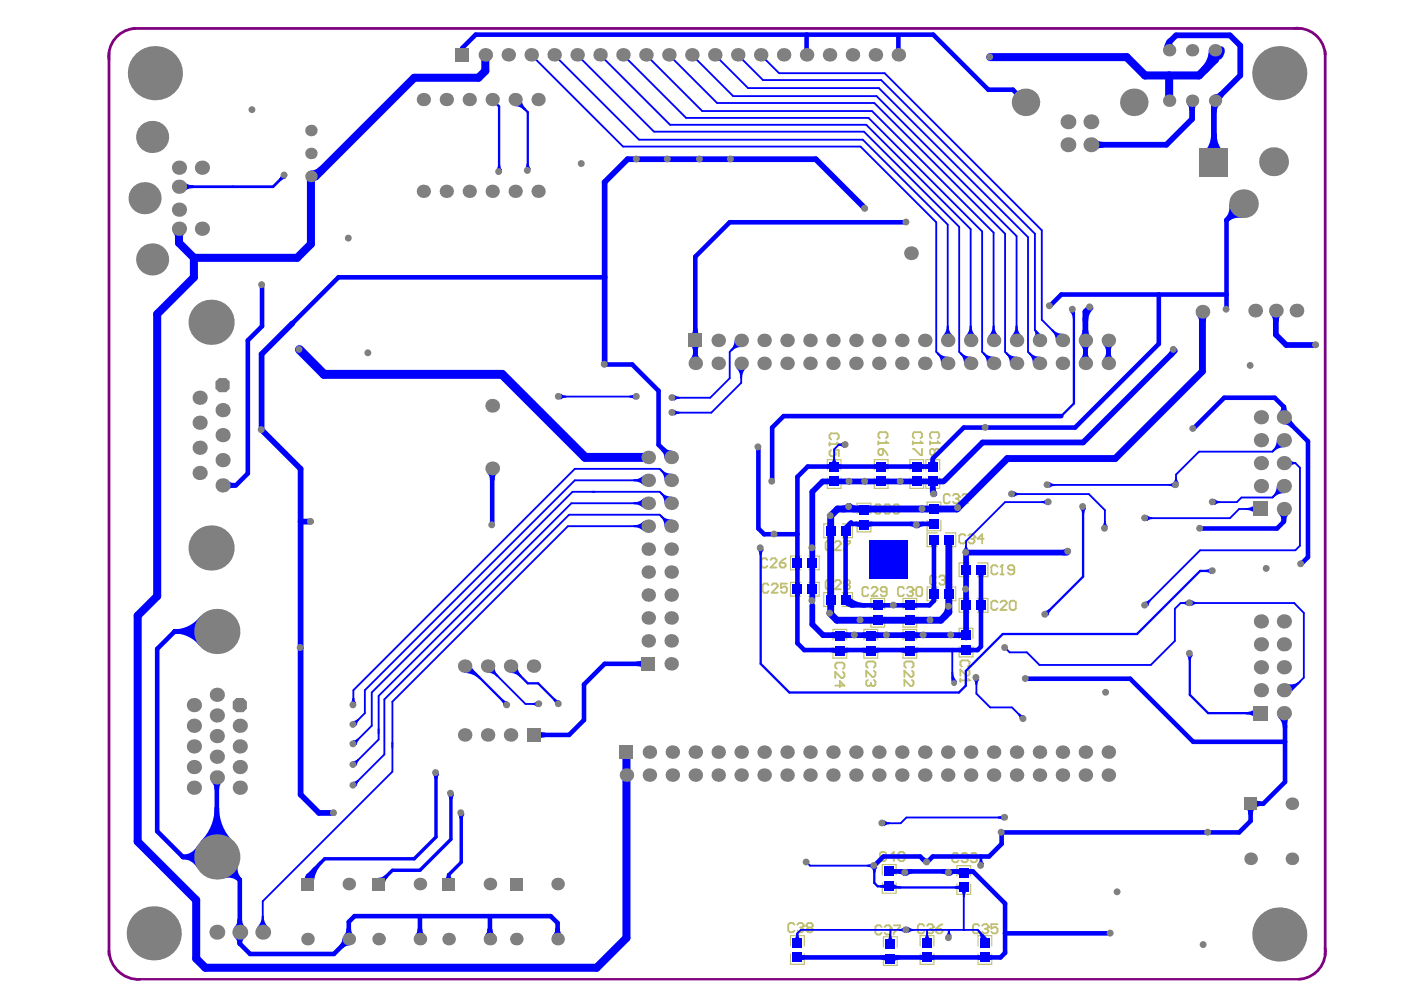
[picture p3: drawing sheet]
<svg xmlns="http://www.w3.org/2000/svg" width="297mm" height="210mm" viewBox="0 0 297 210" stroke-linecap="round" stroke-linejoin="round" font-family="sans-serif">
<g fill="none" stroke="#c0c073" stroke-width=".24">
<path d="M175.4 99.7v-2.2h2.9v2.2M185.4 99.7v-2.2h2.9v2.2M192.9 99.7v-2.2h2.9v2.2M196.3 99.7v-2.2h2.9v2.2M169.8 117.9h-2.2v2.9h2.2M171.5 117.9h2.2v2.9h-2.2M175.4 101.4v2.1h2.9v-2.1M176.8 111.1h-2.1v2.9h2.1M178.6 111.1h2.1v2.9h-2.1M181.7 108.9v-2.2h2.9v2.2M181.7 110.6v2.2h2.9v-2.2M185.4 101.4v2.1h2.9v-2.1"/>
<path d="M192.9 101.4v2.1h2.9v-2.1M196.3 101.4v2.1h2.9v-2.1M196.6 108.6v-2.1h2.9v2.1M196.6 110.4v2.1h2.9v-2.1M198.7 113h-2.1v2.9h2.1M200.4 113h2.2v2.9h-2.2M205.6 119.3h-2.2v3h2.2M207.3 119.3h2.1v3h-2.1M169.8 123.5h-2.2v2.9h2.2M171.5 123.5h2.2v2.9h-2.2M176.6 137.3v2.2h2.9v-2.2M176.6 135.6v-2.1h2.9v2.1"/>
<path d="M176.8 125.7h-2.1v2.9h2.1M178.6 125.7h2.1v2.9h-2.1M183.2 137.3v2.2h2.9v-2.2M183.2 135.6v-2.1h2.9v2.1M184.6 130.8v2.2h3v-2.2M184.6 129.1v-2.2h3v2.2M191.4 130.8v2.2h3v-2.2M191.4 129.1v-2.2h3v2.2M191.4 137.3v2.2h3v-2.2M191.4 135.6v-2.1h3v2.1M198.7 124.5h-2.1v2.9h2.1M200.4 124.5h2.2v2.9h-2.2"/>
<path d="M203.4 135.4v-2.2h2.9v2.2M203.4 137.1v2.2h2.9v-2.2M205.6 126.9h-2.2v2.9h2.2M207.3 126.9h2.1v2.9h-2.1M187.1 185.5v-2.2h2.9v2.2M187.1 187.2v2.2h2.9v-2.2M202.9 185.7v-2.2h2.9v2.2M202.9 187.4v2.2h2.9v-2.2M167.6 200.6v-2.2h2.9v2.2M167.6 202.3v2.2h2.9v-2.2M187.3 200.8v-2.2h2.9v2.2M187.3 202.5v2.2h2.9v-2.2"/>
<path d="M195.1 200.6v-2.2h2.9v2.2M195.1 202.3v2.2h2.9v-2.2M207.4 200.6v-2.2h2.9v2.2M207.4 202.3v2.2h2.9v-2.2"/>
</g>
<path d="M197.2 93.6v.6M197.2 93.9h1.9M197.5 92.9l-.3-.3v-.6l.3-.4h1.3l.3 .4v.6l-.3 .3" fill="none" stroke="#c0c073" stroke-width=".39"/>
<circle cx="199.1" cy="93.9" r=".19" fill="#c0c073"/>
<path d="M198.2 95.5l.3-.3h.3l.3 .3v.7l-.3 .3h-.3l-.3-.3M198.2 95.5l-.4-.3h-.3l-.3 .3v.7l.3 .3h.3l.4-.3M198.2 95.5v.7M198.8 93.6l.3 .3M204.7 113.6l-.4-.3h-.6l-.3 .3v1.3l.3 .3h.6l.4-.3M205.3 113.6l.4-.3h.6l.3 .3v.3M177.1 145.4h1.9l-.9-1v1.3M177.4 141.8l-.3-.3v-.7l.3-.3h1.3l.3 .3v.7l-.3 .3M178.7 142.4l.3 .4v.6l-.3 .4h-.3l-1.3-1.4v1.4" fill="none" stroke="#c0c073" stroke-width=".39"/>
<circle cx="206.6" cy="113.9" r=".19" fill="#c0c073"/>
<path d="M201.4 105.1l-.3-.3h-.7l-.3 .3v1.3l.3 .3h.7l.3-.3M202.1 105.1l.2-.3h.7l.3 .3v.3M205.9 114.2h.4M206.3 114.2l.3 .3v.4l-.3 .3h-.6l-.4-.3M206.6 113.9l-.3 .3M208.6 114.2h-1.3l.9-.9v1.9" fill="none" stroke="#c0c073" stroke-width=".39"/>
<circle cx="203.3" cy="105.4" r=".19" fill="#c0c073"/>
<path d="M202.7 105.7h.3M203 105.7l.3 .4v.3l-.3 .3h-.7l-.2-.3M203.3 105.4l-.3 .3M204 105.1l.3-.3h.7l.3 .3v.3l-1.3 1.3h1.3M212.5 119.8v2M184.1 124.8l-.3-.3h-.7l-.3 .3v1.3l.3 .3h.7l.3-.3M184.8 124.8l.3-.3h.7l.2 .3v.3l-1.2 1.3h1.2M188 125.4h-1l-.3-.3v-.3l.3-.3h.7l.3 .3v1.3l-.3 .3h-.7l-.3-.3M211.5 120.2l-.4-.4h-.6l-.3 .4v1.2l.3 .4h.6l.4-.4M212.1 121.8h.7" fill="none" stroke="#c0c073" stroke-width=".39"/>
<circle cx="212.5" cy="119.8" r=".19" fill="#c0c073"/>
<path d="M212.5 119.8l-.4 .4M215 120.8h-.9l-.4-.3v-.3l.4-.4h.6l.3 .4v1.2l-.3 .4h-.6l-.4-.4M195.9 196.3l-.3-.4h-.7l-.3 .4v1.3l.3 .3h.7l.3-.3M196.6 196.3l.3-.4h.6l.4 .4v.3" fill="none" stroke="#c0c073" stroke-width=".39"/>
<circle cx="197.9" cy="196.6" r=".19" fill="#c0c073"/>
<path d="M197.2 196.9h.3M197.5 196.9l.4 .4v.3l-.4 .3h-.6l-.3-.3M197.9 196.6l-.4 .3M198.5 196.9h1l.3 .4v.3l-.3 .3h-.7l-.3-.3zM199.8 195.9l-.7 .4-.6 .6M203.2 181.2l-.3-.3h-.7l-.3 .3v1.3l.3 .3h.7l.3-.3M203.9 181.2l.3-.3h.6l.4 .3v.3" fill="none" stroke="#c0c073" stroke-width=".39"/>
<circle cx="205.2" cy="181.5" r=".19" fill="#c0c073"/>
<path d="M203.6 143.9v.6M203.6 144.2h2M203.9 141.3l-.3-.3v-.6l.3-.4h1.3l.4 .4v.6l-.4 .3M205.2 142l.4 .3v.6l-.4 .4h-.3l-1.3-1.3v1.3M204.5 181.8h.3M204.8 181.8l.4 .4v.3l-.4 .3h-.6l-.3-.3M205.2 181.5l-.4 .3M207.1 181.8h-1l-.3-.3v-.3l.3-.3h.7l.3 .3v1.3l-.3 .3h-.7l-.3-.3" fill="none" stroke="#c0c073" stroke-width=".39"/>
<circle cx="205.6" cy="144.2" r=".19" fill="#c0c073"/>
<path d="M198.5 122.4l-.3-.4h-.7l-.3 .4v1.2l.3 .4h.7l.3-.4M199.1 122.4l.3-.4h.7l.3 .4v.3M205.2 143.9l.4 .3" fill="none" stroke="#c0c073" stroke-width=".39"/>
<circle cx="200.4" cy="122.7" r=".19" fill="#c0c073"/>
<path d="M199.8 123h.3M200.1 123l.3 .3v.3l-.3 .4h-.7l-.3-.4M200.4 122.7l-.3 .3M201.1 124h.6M201.4 122v2" fill="none" stroke="#c0c073" stroke-width=".39"/>
<circle cx="201.4" cy="122" r=".19" fill="#c0c073"/>
<path d="M201.4 122l-.3 .4M186.9 196.5l-.3-.3h-.7l-.3 .3v1.3l.3 .3h.7l.3-.3M187.6 196.5l.3-.3h.6l.4 .3v.3" fill="none" stroke="#c0c073" stroke-width=".39"/>
<circle cx="188.9" cy="196.8" r=".19" fill="#c0c073"/>
<path d="M186.8 107.3l-.3-.4h-.7l-.3 .4v1.3l.3 .3h.7l.3-.3M187.5 107.3l.2-.4h.7l.3 .4v.3M187.9 181l-.3-.4h-.7l-.3 .4v1.2l.3 .4h.7l.3-.4M188.2 197.2h.3M188.5 197.2l.4 .3v.3l-.4 .3h-.6l-.3-.3M188.9 196.8l-.4 .4M189.5 196.2h1.3v.3l-1.3 1.3v.3M189.8 181.6h-1.3l1-1v2M190.5 181l.3-.4h.6l.4 .4v1.2l-.4 .4h-.6l-.3-.4z" fill="none" stroke="#c0c073" stroke-width=".39"/>
<circle cx="188.7" cy="107.6" r=".19" fill="#c0c073"/>
<path d="M188.1 107.9h.3M188.4 107.9l.3 .4v.3l-.3 .3h-.7l-.2-.3M188.7 107.6l-.3 .3M189.4 107.3l.3-.4h.7l.3 .4v.3" fill="none" stroke="#c0c073" stroke-width=".39"/>
<circle cx="190.7" cy="107.6" r=".19" fill="#c0c073"/>
<path d="M186.2 93.6v.6M186.2 93.9h2M186.5 92.9l-.3-.3v-.6l.3-.4h1.3l.4 .4v.6l-.4 .3M190 107.9h.4M190.4 107.9l.3 .4v.3l-.3 .3h-.7l-.3-.3M190.7 107.6l-.3 .3" fill="none" stroke="#c0c073" stroke-width=".39"/>
<circle cx="188.2" cy="93.9" r=".19" fill="#c0c073"/>
<path d="M186.5 95.2h.7v1l-.3 .3h-.4l-.3-.3v-.7zM187.2 95.2l1 1.3M187.8 93.6l.4 .3M168.4 196l-.3-.3h-.6l-.4 .3v1.3l.4 .3h.6l.3-.3M169.1 196l.3-.3h.6l.4 .3v.3" fill="none" stroke="#c0c073" stroke-width=".39"/>
<circle cx="170.4" cy="196.3" r=".19" fill="#c0c073"/>
<path d="M175.9 93.8v.6M175.9 94.2h1.9M176.2 93.2l-.3-.4v-.6l.3-.3h1.3l.3 .3v.6l-.3 .4M169.7 196.7h.3M170 196.7l.4 .3v.3l-.4 .3h-.6l-.3-.3M170.4 196.3l-.4 .4M171.4 196.7h.6M171.4 196.7l-.4 .3v.3l.4 .3h.6l.3-.3v-.3l-.3-.3M171.4 196.7l-.4-.4v-.3l.4-.3h.6l.3 .3v.3l-.3 .4" fill="none" stroke="#c0c073" stroke-width=".39"/>
<circle cx="177.8" cy="94.2" r=".19" fill="#c0c073"/>
<path d="M176.2 95.4l-.3 .4v.6l.3 .3h.6l.4-.3-.4-1h1v1.3M177.5 93.8l.3 .4M211.5 127.7l-.4-.3h-.6l-.3 .3v1.3l.3 .3h.6l.4-.3M212.1 127.7l.4-.3h.6l.3 .3v.3l-1.3 1.3h1.3M214.1 127.7l.3-.3h.6l.4 .3v1.3l-.4 .3h-.6l-.3-.3zM184 141.6l-.3-.4v-.6l.3-.3h1.3l.3 .3v.6l-.3 .4M185.3 142.2l.3 .3v.7l-.3 .3h-.3l-1.3-1.3v1.3M185.3 144.2l.3 .3v.6l-.3 .4h-.3" fill="none" stroke="#c0c073" stroke-width=".39"/>
<circle cx="185" cy="145.5" r=".19" fill="#c0c073"/>
<path d="M191.6 124.8l-.3-.3h-.6l-.3 .3v1.3l.3 .3h.6l.3-.3M192.3 124.8l.3-.3h.7l.3 .3v.3M184 144.2l-.3 .3v.6l.3 .4h.3l.3-.4M184.6 145.1l.4 .4M184.6 144.8v.3" fill="none" stroke="#c0c073" stroke-width=".39"/>
<circle cx="193.6" cy="125.1" r=".19" fill="#c0c073"/>
<path d="M193 125.4h.3M193.3 125.4l.3 .4v.3l-.3 .3h-.7l-.3-.3M193.6 125.1l-.3 .3M194.6 124.5h.6l.3 .3v1.3l-.3 .3h-.6l-.3-.3v-1.3zM207.6 196.3l-.3-.4h-.7l-.3 .4v1.3l.3 .3h.7l.3-.3M208.2 196.3l.4-.4h.6l.3 .4v.3" fill="none" stroke="#c0c073" stroke-width=".39"/>
<circle cx="209.5" cy="196.6" r=".19" fill="#c0c073"/>
<g fill="none" stroke="#c0c073" stroke-width=".39">
<path d="M193.5 93.6v.6M193.5 93.9h2M193.8 92.9l-.3-.3v-.6l.3-.4h1.3l.4 .4v.6l-.4 .3M162.7 118.7l-.3-.3h-.7l-.3 .3v1.3l.3 .3h.7l.3-.3M163.4 118.7l.3-.3h.6l.3 .3v.3l-1.2 1.3h1.2M165.3 119.3h1l.3 .4v.3l-.3 .3h-.7l-.3-.3zM166.6 118.4l-.6 .3-.7 .6M176.3 115.1l-.3-.4h-.7l-.3 .4v1.2l.3 .4h.7l.3-.4M177 115.1l.3-.4h.7l.3 .4v.3l-1.3 1.3h1.3M178.9 114.7h1.3v.4l-1.3 1.2v.4M162.9 124.1l-.3-.4h-.6l-.3 .4v1.2l.3 .4h.6l.3-.4M163.6 124.1l.3-.4h.7l.3 .4v.3l-1.3 1.3h1.3"/>
<path d="M166.8 123.7h-1.2v1l.6-.3h.3l.3 .3v.6l-.3 .4h-.6l-.3-.4M176.3 123.3l-.3-.3h-.7l-.3 .3v1.3l.3 .3h.7l.3-.3M177 123.3l.3-.3h.7l.3 .3v.3l-1.3 1.3h1.3M179.2 124l-.3-.4v-.3l.3-.3h.7l.3 .3v.3l-.3 .4M179.2 124l-.3 .3v.3l.3 .3h.7l.3-.3v-.3l-.3-.3M179.2 124h.7M208.9 196.9h.3M209.2 196.9l.3 .4v.3l-.3 .3h-.6l-.4-.3M209.5 196.6l-.3 .3M211.5 195.9h-1.3v1l.6-.3h.3l.4 .3v.7l-.4 .3h-.6l-.3-.3"/>
</g>
<circle cx="195.5" cy="93.9" r=".19" fill="#c0c073"/>
<path d="M193.5 95.2h.3l1.3 1.3h.4v-1.3M195.1 93.6l.4 .3M192.1 141.6l-.4-.4v-.6l.4-.3h1.2l.4 .3v.6l-.4 .4M193.3 142.2l.4 .3v.7l-.4 .3h-.2l-1.4-1.3v1.3M193.3 144.2l.4 .3v.6l-.4 .4h-.2l-1.4-1.3v1.3" fill="none" stroke="#c0c073" stroke-width=".39"/>
<path d="M23.1 11.1v191.4M28.2 6h247.4M28.7 6a5.9 5.9 0 0 0-5.6 6.6M274.4 6a5.9 5.9 0 0 1 6.6 5.6M281 10.9v191.6M23.1 201.6a6.3 6.3 0 0 0 6.6 6.1M281 201a5.9 5.9 0 0 1-5.6 6.6" fill="none" stroke="#800080" stroke-width=".58"/>
<path d="M29.4 207.6h246" fill="none" stroke="#800080" stroke-width=".49"/>
<path d="M215.8 77.3h.4l-.2 .2M219.4 70l1 1v1.2M274.6 98.2l1 1M249.3 100.6v2.2M263.2 105.5l-1 1M213.1 137.3l1 1M274.4 127.9l2 2.1M204.3 197.2h3M209 198.9l-.2 .1v.8" fill="none" stroke="#00f" stroke-width=".39"/>
<path d="M263.5 43.2h.1" fill="none" stroke="#00f" stroke-width=".97"/>
<circle cx="204.3" cy="197.2" r=".19" fill="#00f"/>
<path d="M197.8 114.2l.2 .3M200.9 114.2l.3 .3" fill="none" stroke="#00f" stroke-width=".97"/>
<g fill="#00f">
<circle cx="198.1" cy="110.6" r=".49"/>
<circle cx="197.8" cy="102.1" r=".61"/>
<circle cx="197.8" cy="102.1" r=".19"/>
</g>
<path d="M197.8 102.1l.2 .2" fill="none" stroke="#00f" stroke-width=".39"/>
<path d="M197.8 97.2v1.7M189.5 128.3h.1" fill="none" stroke="#00f" stroke-width=".97"/>
<path d="M185.4 187.2l.7 .7M188.5 187.9l.3 .3" fill="none" stroke="#00f" stroke-width=".49"/>
<circle cx="186.1" cy="128.3" r=".49" fill="#00f"/>
<g fill="none" stroke="#00f" stroke-width=".39">
<path d="M154.7 74.6v5.6M157.1 77v4.2M208.2 74.6l2.5 2.4M215.5 77l.3 .3M179.3 94.3h-1.5l-1 1M204.8 114.7v2.5M234.3 108.2v3.9M275.6 115.7l-1 1M201.9 137.8v6.6M276.4 130v13.7M74.9 146.3v3.2M77.4 146.3v4.9"/>
<path d="M78.8 146.8v7.1M80.3 147.6v9.2M81.5 148.3v11.7M83.2 148.8v9.7M169.8 197.2l-.7 .7v1.9M171 182.8l.7 .7M188.8 197.2v2.6M196.6 197.2v2.6M201.2 197.2v1.7"/>
</g>
<g fill="none" stroke="#00f" stroke-width=".97">
<path d="M98 10.2v1.4M171 7.3v4.3M190.5 7.6v4M147.4 72.2v4.8M230.1 72.2v4.8M260 62.4v3.2M104.1 99.1l.3 .2h-.3zM104.4 99.3v12M272.2 86.3v2.2M162 113.3h2.2M179.3 111.9v.6M272.2 107.9v2.7l-1.5 1.5"/>
<path d="M198 125.9v1.5l-1 .9M208 120.8v7.5M272.5 151.2v6.1M265.2 170.4v3.7M50.8 197.6v2.5M74 195.5v3.6M89 194.2v4.9M103.9 194.5v4.6M187.3 181.6l-1.9 1.9M197.8 181.6l-1.2 1.2M213.1 197.9v4.1l-1 1"/>
</g>
<path d="M104.4 21.1l1.4 1.5M267.3 151.2h.3M95.4 187.2l-.3 .2M185.4 183.5v3.7M208 181.6v1.9" fill="none" stroke="#00f" stroke-width=".49"/>
<path d="M65.2 185.7v1.7M97.8 182.8l-2.7 2.7v1.9" fill="none" stroke="#00f" stroke-width=".73"/>
<path d="M249.3 7.5l-1.4 1.5v1.7M263 9.7v6.3M252.7 21.4v3.8M257.4 21.6v12.9M270.5 71l2.2 2.1M270.5 65.4l.5 .5M197.8 102.1v2.4l.2 .3M204.8 117.7v7.2M204.8 134.7v.5" fill="none" stroke="#00f" stroke-width="1.2"/>
<circle cx="46" cy="181.7" r=".49" fill="#00f"/>
<path d="M102.9 11.6v3.4l-1.5 1.5h-13.6l-20.9 20.9h-1v14.3l-2.9 3h-21.9M247.9 16v5.4M257.1 10.7l-.3 1.9-.6 1.2-.8 1M257.6 10.7v1.9l-3.4 3.4h-11.4l-3.9-3.9h-29M258.8 10.7l-.1 .6-.4 .6M68.2 36.1l-.8 .6-1.5 .3M37.5 49l.3 .5 .1 .6 .2-.6 .3-.5M37.9 48.5v3l3.2 3.2M41.1 54.7v4.1l-7.8 7.8v59.8l-4.1 4.1v47.9l12.4 12.4v12.4l1.9 2h83l6.3-6.3v-39.4" fill="none" stroke="#00f" stroke-width="1.7"/>
<g fill="none" stroke="#00f" stroke-width=".97">
<path d="M98 10.2l2.9-2.9h97l11.6 11.7h5.2l2.7 2.7M128.2 58.8h-56.4l-9.8 9.8M192.2 47.1h-37.5l-7.3 7.3v17.8M261.1 43.5a3.9 3.9 0 0 1-1.1 3.2 3.6 3.6 0 0 1 3.2-1M262.1 43.4v.8l-.6 1.1M263.4 44.7a2.34 2.34 0 0 0-2.1 .7M263.5 43.2l-3.5 3.4v15.8h-35l-2.4 2.5M55.6 60.4v8.8l-3.1 3v28.2l-2.5 2.5h-2.8M128.2 77.3h5.8l5.6 5.6v11.4l2.7 2.7M146.7 76.4l.6-.9 .1-.7 .3 1 .4 .6M146.7 71.5l.6-.9 .1-.7 .3 1 .4 .6M146.7 72.8l.6 1 .1 .7 .3-1.1 .4-.6"/>
<path d="M229.5 76.4l.4-.6 .2-1 .1 .7 .6 .9M229.5 72.8l.4 .6 .2 1.1 .1-.7 .6-1M234.3 76.4l.4-.6 .3-1 .1 .7 .6 .9M234.3 72.8l.4 .6 .3 1.1 .1-.7 .6-1M235 72.2v4.8M245.7 62.4v10.5l-17.8 17.8h-23.6l-6.5 6.5M103.7 100l.4 .6 .3 1 .1-.7 .5-.9M142.3 96l-1-.2-.6-.5 .5 1 .1 .7M160.8 94.8v17.3l1.2 1.2M176.5 98.6l-.8 .3 .8 .4M177.2 98.6l.8 .3-.8 .4M186.5 98.6l-.8 .3 .8 .4"/>
<path d="M187.2 98.6l.8 .3-.8 .4M194 98.6l-.8 .3 .8 .4M194.7 98.6l.8 .3-.8 .4M197.8 98.9h-26.5l-2.2 2.2v35.3l1.4 1.4h36.8l.7-.7v-8.8M198.1 98.6l-.3-.8-.4 .8-.8 .3 .8 .4M225 88.2h-58.9l-2.4 2.5v11.4M272.2 86.3a1.85 1.85 0 0 0 .7 1.4M272.2 86.3a1.85 1.85 0 0 1-.7 1.4M272.2 86.3l-1.9-2h-10.7l-6.6 6.6M272.2 88.5l5.1 5.1v24.5l-1.4 1.5M273.2 88.5l.2 .7 .6 1-.7-.4-1.1-.3M47.9 102.2l1 .6 .8 .1"/>
<path d="M49.7 102.9l-.8 .1-1 .6M164.2 113.3h4.9M168.7 119l.4-.8 .3 .8M168.7 119.7l.4 .8 .3-.8M178.9 112.9l.4 .8 .3-.8M179.3 112.5v14.6l1.2 1.2h16.5M180.5 110.7l-.6 1-.1 .8M181.4 111.1l.8 .1 .6 .5M184.9 111.1l-.7 .1-.7 .5M193.1 111.1l.5 .1 .6 .3M195.7 111.1l-.6 .1-.5 .3M197.7 110.7l-.9 .4 .9 .3"/>
<path d="M197.7 114.8l.3 .9 .4-.9M198 114.5v11.4M198 111.1h-17.9l-.8 .8M254.4 112.1h16.3M271.5 108.6l.4 .7 .3 1.1 .3-1.1 .4-.7M37 133.8a7.2 7.2 0 0 1 5.6 2.7M37 133.9l-3.7 3.7v38.6l5.5 5.5M37 133.9h9M39.1 133.9a5.5 5.5 0 0 1 4.3 2.1M41.1 133.9a3.9 3.9 0 0 1 3.1 1.5M42.6 131.2a7.2 7.2 0 0 1-5.6 2.7M43.4 131.8a5.5 5.5 0 0 1-4.3 2"/>
<path d="M44.2 132.4a3.9 3.9 0 0 1-3.1 1.4M168.7 125.3l.4 .8 .3-.8M168.7 124.6l.4-.8 .3 .8M176.3 137.8l.8 .2 .6 .4M178.9 126.8l.4-.8a2.44 2.44 0 0 0 1.8 1.8l1.1 .4 1.2 .1M179 127.5l.7 .5 1.3 .3M179.8 127.1l.3 .9-.8-.4M179.8 137.8l-.7 .2-.7 .4M182.8 137.8l.8 .2 .6 .4M185.8 128l-.9 .3 .9 .4M186.4 137.8l-.8 .2-.6 .4M186.4 128l.9 .3-.9 .4"/>
<path d="M191.1 137.8l.8 .2 .6 .4M192.6 128l-.9 .3 .9 .4M193.2 128l.9 .3-.9 .4M194.7 137.8l-.8 .2-.7 .4M197.7 125.6l.3-.9 .4 .9M197.7 126.3l.3 .8 .4-.8M204.5 137.5l-.8 .3 .8 .4M205.2 137.5l.8 .3-.8 .4M207.6 128.7l.4 .8 .3-.8M207.6 121.1l.4 .9 .3-.9M207.6 128l.4-.8 .3 .8M113.8 155.2l.6 .4 1 .2-.7 .1-.9 .6"/>
<path d="M136.8 140.1l-.6 .4-1 .2 1 .3 .6 .4M137.4 140.7h-9.2l-4.4 4.4v7.6l-3.1 3.1h-7.6M217.5 143.9h22.1l13.4 13.4h19.5v8.5l-4.7 4.6h-2.6M271.5 151.9a3.3 3.3 0 0 1 1 2.4M272.9 151.9l-.3 .6-.1 .6M42.2 179.7a3.9 3.9 0 0 1-3.4 2M42.9 178.7a10.4 10.4 0 0 0 3.1-7.4 10.4 10.4 0 0 0 3 7.4M43.6 179.3a8 8 0 0 0 2.4-5.6 8 8 0 0 0 2.3 5.6M45.2 165.5l.5 .7 .3 1.1 .1-.8 .6-1M46 164.8v16.9M265.2 174.1l-2.5 2.4h-50.3v2.4l-2.7 2.7h-11.9M265.8 169.8l.6 .5 .8 .1a2.04 2.04 0 0 0-2 2.1l-.2-.8-.4-.7"/>
<path d="M38.8 181.7a3.9 3.9 0 0 1 3.4 2M38.8 181.7h7.2M43 180.1a3 3 0 0 1-2.6 1.6 3 3 0 0 1 2.6 1.6M44.3 180l1.1-1.5 .4-1.2 .2-1.3 .3 1.9 .5 1.1 .8 1M46 181.7l4.8 4.9M47.4 185.8a3.4 3.4 0 0 1 3.4 .8M49.1 182.8a2.58 2.58 0 0 0 .6 2.7 2.59 2.59 0 0 0-2.6-.6M50.1 183.1a3.4 3.4 0 0 0 .8 3.4M50.1 196.9l.5-.7 .2-1.2 .2 .8 .6 1.1M50.1 198.5l.5 .5 .2 1.1M50.8 186.6v11M51.6 198.5l-.6 .9-.2 .7"/>
<path d="M73.1 199.1l-.2 .8-.4 .7M73.4 198.5l.4-.7 .2-.7 .1 .7 .4 .7M74 200l-.8 .1-.7 .5M74 195.5l1.2-1.3h41.6l1.4 1.5v3.4M74 199.1l-3.2 3.2h-17.8l-2.2-2.2M88.4 198.5l.5-.7 .1-.7 .2 .7 .4 .7M103.3 198.5l.4-.6 .2-.7 .1 .7 .5 .6-.5-.7-.1-.7-.2 .7-.4 .7M117.6 198.5l.5-.7 .1-.7 .2 .7 .4 .7M187.3 181.6h7.8l1.2 1.2h.3M188.5 184.8h17.8l6.8 6.8v6.3h22.4M188.9 184.4l.8 .4-.8 .3M190.6 184.8l.6 .1 .5 .3"/>
<path d="M193.2 184.8l-.6 .1-.5 .3M195.6 182.1l1 .4M199.9 184.8l.6 .1 .5 .3M202.5 184.8l-.6 .1-.5 .3M202.6 184.8l.7 .1 .7 .4M206.1 184.8l-.8 .1-.6 .4M169.1 203h43M169.4 202.7l.8 .3-.8 .3M187 203l.8 .1 .6 .5M190.5 203l-.7 .1-.7 .5M196.2 202.7l-.8 .3 .8 .3M196.9 202.7l.8 .3-.8 .3"/>
<path d="M208.5 202.7l-.9 .3 .9 .3M209.2 202.7l.8 .3-.8 .3"/>
</g>
<g fill="none" stroke="#00f" stroke-width="1.2">
<path d="M247.4 10.1l.4-.5 .1-.6 .1 .6 .4 .5M248.2 8.6l-.6 .8-.3 1.3M249.3 7.5h11.5l2.2 2.2M263 16l-5.6 5.6M232 30l1 .6 .7 .1-1.1 .2-.6 .5M252.2 21.9l.4 .5 .1 .7 .2-.7 .3-.5M252.7 25.2l-5.4 5.5h-16M255.6 32.8l1.2-1.7 .4-1.2 .2-1.3 .3 1.9 .6 1.2 .8 1.1M257.6 20.6l.7-.1 .5-.4-.3 .6-.2 .7M258.1 21.8l-.6 1.1-.1 .7M183.4 44.2l-10.4-10.4h-39.9l-4.9 4.8v38.7M62 68.6l-6.5 6.5v16l8.2 8.3v69.1l3.9 3.9h3.2"/>
<path d="M229.5 71.6l.5-.7 .1-.7 .2 .7 .4 .7M231.1 65.1l-1 1v6.1M231.2 65.2l-.8 1.3-.3 1.4M248.7 74.1l-.1 .6-.4 .6M249.1 74.4l-19.5 19.4h-21.3l-8 8M269.9 66.4l.4 .7 .2 .8 .2-.8 .4-.7M270.5 65.9v5.1M272.7 73.1h6.3M63.7 110.6h2.2M197.8 103.8l.3 .8M200.1 102.1h-25.7l-2.2 2.2v23.1M226.3 116.8l-.8 .4"/>
<path d="M226.5 116.9l-.3 .3h-21.4M176.6 134.7l.7 .1 .5 .4M179.5 134.7l-.6 .1-.6 .4M183.2 134.7l.6 .1 .6 .4M186.1 134.7l-.7 .1-.5 .4M191.4 134.7l.7 .1 .5 .4M194.4 134.7l-.7 .1-.5 .4M204.8 124.9v9.8h-30.3l-2.3-2.3v-4.1"/>
</g>
<g fill="none" stroke="#00f" stroke-width=".49">
<path d="M105.4 36l.4-.9 .4 .9M105.8 22.6v13.8M109.2 21.1l2.7 2.7v12.4M109.9 21.1l.1 .6 .4 .6-.5-.4-.7-.1M110.4 21.1l.3 1.3 .5 .7-.7-.5-1.3-.3M111.5 35.8l.4-.9 .4 .9M227.1 66a2.14 2.14 0 0 1 .6 1.5M227.7 65.6v19.9l-2.7 2.7M160.9 116.6l.4 .9 .4-.9M161.3 116.2v24.5l6.1 6.1h35.9l1.5-1.4v-3.1l7.8-7.9h28.5l13.3-13.3h2.7M229.3 107.8l.3 .9 .4-.9M229.6 107.4v14.9l-8 8"/>
<path d="M221.6 129.8l.9-.4-.4 .9M251.9 138.9l.4 1 .3-1M252.3 138.6v8.7l3.9 3.9h11.1M256.7 120.7l-.9 .4 .9 .3M98.5 141.5l1.1 .2 .5 .4M98.5 142l1.3 .2 1.2 .8M98.5 142.4l1.8 .4 1.5 1M98.5 141.2h.7l8.3 8.3M99.7 141.2l.4 .8M107.5 149l-.9-.4 .4 .9M108.3 142l.6 .1 .6 .4M108.3 141.2l3.6 3.7h2.2l4.4 4.4"/>
<path d="M109 141.2l.1 .7 .4 .5M109.5 141.2l.1 .9 .7 1.2-1.2-.7-.8-.2M117.5 148.3l1 .4M117.5 148.3l.4 1M266.4 150.3l-.7 .6-1.4 .3 .9 .2 1.2 .7M266.8 150.6l-.6 .5-.8 .1 .8 .1 .6 .5M185 183.9l.4 1 .3-1M186.1 187.9h2.4M188 187.4l-.6 .4-.6 .1 .6 .2 .6 .3M188.7 187.8l.5 .3 .5 .1-.7 .2M188.8 188.2h15.5M189.1 187.4l.6 .5 1.2 .3"/>
<path d="M203.8 187.7l-.5 .3-.7 .2 .7 .1 .5 .4M207.6 183.2l.4-1 .4 1"/>
</g>
<g fill="none" stroke="#00f" stroke-width=".39">
<path d="M112.6 11.6l19.5 19.5h50.3l16.1 16v27.5l2.4 2.4M117.5 11.6l18 18h47.4l18 18v24.6M122.4 11.6l16.3 16.3h44.5l20.2 20.2v26.5l2.4 2.4M127.2 11.6l14.9 14.9h41.6l22.1 22.1v23.6M132.1 11.6l13.4 13.4h38.6l24.1 24.1v25.5M137 11.6l11.9 11.9h36l25.8 25.8v22.9M141.8 11.6l10.2 10.2h33.4l27.7 27.8v25l2.4 2.4M146.7 11.6l8.7 8.8h30.5l29.6 29.6v22.2M151.6 11.6l7 7.1h27.7l31.7 31.6v24.3l2.4 2.4M156.4 11.6l5.4 5.4h25l32.6 32.6v20.4M161.3 11.6l3.9 3.9h22.4l33.3 33.3v19l4.4 4.4M155.9 72.2l-.3 1.3-.6 .8"/>
<path d="M156.3 77.9l.7 1.2 .1 1 .2-1 .7-1.2M156.3 72.2l-.2 .8-.4 .6 .7-.4 .7-.2M156.5 77.6l.5 .7 .1 .8 .2-.8 .4-.7M157.1 73.4l-1.3 .3-.8 .6M157.1 72.2l-2.4 2.4M198.8 74.9l.8 .6 1.3 .3M198.8 74.9l.6 .8 .3 1.3M199.5 75.6l.4 .7 .2 .7M199.5 75.6l.7 .4 .7 .2M200 71.3l.6-.8 .3-1.3 .2 .9 .7 1.2M200.3 71.6l.5-.7 .1-.8 .2 .8 .4 .7M203.7 74.9l.7 .6 1.4 .3"/>
<path d="M203.7 74.9l.6 .8 .3 1.3M204.9 71.3l.6-.8 .3-1.3 .3 1.3 .6 .8M205.2 71.6l.4-.7 .2-.8 .2 .8 .4 .7M205.8 76.2l-.8-.2-.6-.4 .4 .7 .1 .7M208.5 74.9l.8 .6 1.4 .3M208.6 74.9l.7 1.2 .1 .9M209.8 71.3l.5-.8 .4-1.3 .3 1.3 .5 .8M210.1 71.6l.4-.7 .2-.8 .1 .8 .5 .7M210.7 76.2l-.8-.2-.7-.4 .4 .7 .2 .7M213.4 74.9l.8 .6 1.3 .3M213.4 74.9l.6 .8 .3 1.3M214.1 75.6l.4 .7 .2 .7"/>
<path d="M214.1 75.6l.6 .4 .8 .2M214.6 71.3l.8-1.2 .1-.9 .4 1.3 .5 .8M214.9 71.6l.5-.7 .1-.8 .2 .8 .4 .7M218.3 74.9l.7 .6 1.4 .3M218.3 74.9l.5 .8 .4 1.3M218.9 75.6l.5 .7 .1 .7M218.9 75.6l.7 .4 .8 .2M219.4 70a1.02 1.02 0 0 1 .1 1.4M219.7 70.3a.97 .97 0 0 1 .1 1.3M220 70.6a.92 .92 0 0 1 0 1.3M223.1 70.1l.8 .5 1.4 .4M223.2 70l.5 .8 .3 1.4"/>
<path d="M223.8 70.7l.4 .7 .2 .8M223.8 70.7l.7 .4 .8 .2M118.5 84.1h16.5M118.9 83.7l.4 .3 .6 .1-.6 .1-.4 .3M134.6 83.7l-.5 .3-.5 .1 .5 .1 .5 .3M140.2 99.7l1.2 .8 .9 .1M140.2 99.7l.7 1.2 .2 .9M143 87.1l.4 .3 .6 .1-.6 .1-.4 .3M143 83.9l.4 .3 .6 .1-.6 .1-.4 .3M154.7 80.2l-4.1 4.1h-8M157.1 81.2l-6.3 6.3h-8.2M176.3 98.4l.4-.6 .1-.8 .2 .8 .4 .6"/>
<path d="M176.8 95.3v3.1M178.9 93.9l-.5 .3-.5 .1 .5 .1 .5 .3M270.9 93.3l-.2 1-.7 1.3 1.2-.8 1-.2M271.3 93.3l-.1 .7-.6 .9 .6-.4 1-.2M272.2 98.2h2.4M272.2 93.3l-2.4 2.5h-15.6l-4.9 4.8M273 97.7l.4 .4 .5 .1-.5 .1-.4 .4M273.3 97.5a1.61 1.61 0 0 0 1.3 .7M274.6 98.2a1.61 1.61 0 0 0-1.3 .7M275.6 99.2v16.5M136.6 110.7l-.8 .5-1.4 .4 1.4 .3 .8 .5M136.6 105.8l-1.2 .8-1 .1 1.4 .3 .8 .6"/>
<path d="M136.6 101l-.8 .5-1.4 .3 1 .2 1.2 .7M136.8 111l-.6 .4-.8 .2 .8 .1 .6 .5M136.8 106.1l-.6 .4-.8 .2 .8 .2 .6 .4M136.8 101.2l-.6 .5-.8 .1 .8 .2 .6 .4M137.4 111.6h-17l-37.2 37.2M137.4 106.7h-16.3l-40.8 40.9M137.4 101.8h-15.5l-44.5 44.5M140.8 110.1l.5 .7 .1 .8M140.8 105.3l.5 .6 .1 .8M140.8 100.4l.5 .7 .1 .7M140.9 110.1l.6 .4 .8 .2M140.9 105.2l.6 .5 .8 .1"/>
<path d="M140.9 100.4l.6 .4 .8 .2M142.3 110.4l-.5-.1a2.6 2.6 0 0 1-1.6-.9l.7 1.2 .2 1M142.3 105.5h-.5a2.6 2.6 0 0 1-1.6-.9l.7 1.2 .2 .9M142.3 111.6l-2.4-2.5h-19.2l-39.2 39.2M142.3 101.8l-2.4-2.4h-18l-47 46.9M142.3 106.7l-2.4-2.4h-18.5l-42.6 42.5M204.4 116.7l.3-.4 .1-.6 .1 .6 .3 .4M214.6 104.8h16.3l3.4 3.4M215 104.3l.4 .4 .6 .1-.6 .1-.4 .3M221.9 106l-.4 .4-.6 .1 .6 .1 .4 .3M222.1 102.8h27.2M222.3 106.5h-9.2l-8.3 8.2"/>
<path d="M222.5 102.4l.5 .3 .5 .1-.5 .1-.5 .3M233.8 111.6l.4-.4 .1-.6 .1 .6 .3 .4M243.2 109.5l.4 .3 .6 .1-.6 .1-.4 .3M249.8 102.4l-.4-.5-.1-.5a1.41 1.41 0 0 1-1.4 1.4l.6 .1 .4 .3M257.1 106.5h5.1M257.5 106l.5 .4 .5 .1-.5 .1-.5 .3M266.4 107l-.8 .6-1.4 .3 1 .2 1.2 .7M266.7 107.3l-.6 .4-1 .2 1 .3 .6 .4M267.3 107.9h-4.6l-1.9 2h-18M270.9 103.1l-.2 .9-.7 1.3M271.3 103.1l-.3 1-.4 .5 .6-.4 1-.2M272.2 104.4l-1 .1-1.2 .8"/>
<path d="M272.2 103.1l-2.4 2.4h-6.6M274.6 116.7h-20.2l-11.6 11.6M242.8 127.8l.5-.1 .5-.4-.3 .5-.1 .5M251.8 127.4l-.4 .4-.6 .1 .6 .1 .4 .3M252.7 127.4l.4 .4 .6 .1-.6 .1-.4 .3M274.4 127.9h-24.1l-1.2 1.2v6.8l-5.1 5.1h-23.6l-2.7-2.7h-3.6M74.5 149.1l.3-.5 .1-.5 .1 .5 .3 .5M74.9 157.2l.6-.1 .4-.3-.3 .4-.1 .6M74.9 153.1l.6-.2 .4-.3-.3 .5-.1 .5M77.4 151.2l-2.5 2.4M78.8 153.9l-3.9 3.9M80.3 156.8l-5.4 5.3"/>
<path d="M81.5 160l-6.6 6.5M83.2 157.5v6.1l-27.5 27.5v6.5M103.4 142.4l.9 .2 1.2 .7M103.4 141.2l8 8.1h2.9M104.3 141.2l.1 .8 .4 .7-.6-.4-.8-.2M104.6 141.2l.1 1 .8 1.2M113.9 148.8l-.4 .4-.6 .1 .6 .1 .4 .3M201.9 143.5l.1 .7 .5 .6M201.9 142.5l.3 1.3 .5 .7M206.6 144.1l.3 .4 .1 .6 .1-.6 .3-.4M207 143.7v3.4l2.9 2.9h4.7l2.4 2.4M217 151.8l-.6-.1-.4-.3 .3 .5 .1 .5"/>
<path d="M274 146.2a1.75 1.75 0 0 1-1.9 .4M274.4 145.7a2 2 0 0 1-2.1 .5M274.8 145.3a2.29 2.29 0 0 1-2.4 .6M275.2 144.9a2.58 2.58 0 0 1-2.7 .6M275.7 144.5a2.87 2.87 0 0 1-3 .6M276.4 143.7l-2.6 2.6h-1.6M74.9 161.6l.6-.1 .4-.4-.3 .5-.1 .5M74.9 165.9l.6-.1 .4-.3-.3 .5-.1 .5M187.5 174.1l.4 .3 .6 .1-.6 .2-.4 .3M212.7 172.9l-.5 .3-.5 .1 .5 .1 .5 .3M213.1 173.3h-20.9l-1.2 1.2h-3.9M54.7 196.7a3.4 3.4 0 0 0 1-2.4 3.4 3.4 0 0 0 1 2.4"/>
<path d="M55 196.9l.4-.6 .3-1 .3 1 .4 .6M169 197.9l.2 .8 .4 .6M169.1 197.9l-.2 .8-.4 .6M171.7 183.5h13.7M185 183.1l-.5 .3-.5 .1 .5 .2 .5 .3M188.7 198.2l.2 .7 .4 .6M188.8 198.2l-.2 .7-.4 .6M191.8 196.7l-.5 .4-.5 .1 .5 .1 .5 .3M192.6 196.7l.4 .4 .6 .1-.6 .1-.4 .3M196 199.3l.4-.6 .2-.8 .1 .8 .4 .6M200.8 198.5l.3-.5 .1-.5 .1 .5 .3 .5M203.8 188.7l.4 .6 .2 .8"/>
<path d="M204.3 188.2v9h-34.5M204.9 188.7l-.4 .6-.2 .8M207.3 197.2l1.7 1.7M207.3 197.1l.7 1.2 .1 1.4M207.8 197.7a2.33 2.33 0 0 1 .6 2.1M208.3 198.2l.4 .6 .1 1M208.8 198.8l.3 .5 .1 .6"/>
</g>
<path d="M254.4 66.6l.4 .6 .1 .6 .2-.6 .3-.6M254.9 66.1v12.6l-18.5 18.5h-22.8l-10.7 10.7h-25.3l-1.5 1.5v20.5M180 107.4l-.6 .4-.7 .1M180.1 107.4l.5 .4 .7 .1M182 107.9l.5 .1 .5 .3M184.3 107.9l-.5 .1-.5 .3M201.2 114.5v15.3l-1.7 1.7h-22.1l-1.4-1.5M201.1 128.6l-.3 1.4-.6 .8" fill="none" stroke="#00f" stroke-width="1.5"/>
<g fill="none" stroke="#00f" stroke-width=".73">
<path d="M92.1 164.1l.3 .8 .3-.8M92.4 163.8v13.7l-4.6 4.6h-19l-3.6 3.6M95.3 168.5l.3 .7 .3-.7M95.6 168.2v9.8l-6.6 6.5h-5.8l-2.9 2.9M97.5 172.7l.3 .7 .3-.7M97.8 172.4v10.4M65.2 185.7l.1 .5 .4 .4M65.2 185.7l-.1 .5-.4 .4M65.6 185.4l-.6 .7-.3 1.3M66.8 184.1a4.7 4.7 0 0 0-1.4 3.3M68.1 182.9a6.5 6.5 0 0 0-1.9 4.5M80.3 186.5l.7-.2 .9-.5-.4 .6-.3 1"/>
<path d="M94.5 186.7l.5-.6 .1-.6 .2 .6 .4 .6"/>
</g>
<path d="M38.4 39.1l.5 .4 .6 .1-.6 .1-.5 .3M38.8 38.7l1.2 .7 .9 .2-.9 .1-1.2 .7M59.8 37.2l-.3 .8 .8-.4M60.3 37.2l-2.4 2.4h-20" fill="none" stroke="#00f" stroke-width=".58"/>
<path d="M63.5 74.1l5.2 5.3h37.8l17.6 17.6h13.3" fill="none" stroke="#00f" stroke-width="1.9"/>
<g fill="#808080">
<circle cx="236.8" cy="189.1" r=".73"/>
<circle cx="275.8" cy="119.5" r=".73"/>
<circle cx="161.2" cy="116.1" r=".73"/>
<circle cx="191.8" cy="185" r=".73"/>
<circle cx="201.1" cy="185" r=".73"/>
<circle cx="55.5" cy="60.4" r=".73"/>
<circle cx="63.4" cy="74.1" r=".73"/>
<circle cx="128.1" cy="77.2" r=".73"/>
<circle cx="78" cy="74.8" r=".73"/>
<circle cx="183.3" cy="44.2" r=".73"/>
<circle cx="192.1" cy="47.1" r=".73"/>
<circle cx="278.9" cy="73.1" r=".73"/>
<circle cx="227.4" cy="65.6" r=".73"/>
<circle cx="248.8" cy="74.1" r=".73"/>
<circle cx="222.5" cy="64.8" r=".73"/>
<circle cx="213" cy="137.3" r=".73"/>
<circle cx="226.4" cy="116.9" r=".73"/>
<circle cx="222.2" cy="106.4" r=".73"/>
<circle cx="229.5" cy="107.4" r=".73"/>
<circle cx="221.5" cy="130.2" r=".73"/>
<circle cx="257" cy="106.4" r=".73"/>
<circle cx="252.9" cy="90.8" r=".73"/>
<circle cx="254.4" cy="112" r=".73"/>
<circle cx="65.8" cy="110.5" r=".73"/>
<circle cx="55.4" cy="91.1" r=".73"/>
<circle cx="209.8" cy="12.1" r=".73"/>
<circle cx="187" cy="174.5" r=".73"/>
<circle cx="252.2" cy="127.8" r=".73"/>
<circle cx="63.6" cy="137.3" r=".73"/>
<circle cx="242.7" cy="109.8" r=".73"/>
<circle cx="249.2" cy="102.8" r=".73"/>
<circle cx="222" cy="102.8" r=".73"/>
<circle cx="214.5" cy="104.7" r=".73"/>
<circle cx="234.2" cy="112" r=".73"/>
<circle cx="180" cy="102" r=".73"/>
<circle cx="175.9" cy="130" r=".73"/>
<circle cx="111.8" cy="36.1" r=".73"/>
<circle cx="105.7" cy="36.4" r=".73"/>
<circle cx="142.5" cy="87.4" r=".73"/>
<circle cx="142.5" cy="84.3" r=".73"/>
<circle cx="74.8" cy="149.5" r=".73"/>
<circle cx="104.3" cy="111.3" r=".73"/>
<circle cx="97.7" cy="172.3" r=".73"/>
<circle cx="95.5" cy="168.2" r=".73"/>
<circle cx="92.3" cy="163.8" r=".73"/>
<circle cx="118.4" cy="149.2" r=".73"/>
<circle cx="114.2" cy="149.2" r=".73"/>
<circle cx="107.4" cy="149.5" r=".73"/>
<circle cx="259.9" cy="65.6" r=".73"/>
<circle cx="252.2" cy="138.5" r=".73"/>
<circle cx="160.7" cy="94.7" r=".73"/>
<circle cx="216.9" cy="152.4" r=".73"/>
<circle cx="217.4" cy="143.9" r=".73"/>
<circle cx="196.5" cy="182.8" r=".73"/>
<circle cx="185.3" cy="183.5" r=".73"/>
<circle cx="212.3" cy="176.4" r=".73"/>
<circle cx="207.9" cy="183.5" r=".73"/>
<circle cx="201.1" cy="198.8" r=".73"/>
<circle cx="192.1" cy="197.1" r=".73"/>
<circle cx="170.9" cy="182.8" r=".73"/>
<circle cx="179.2" cy="94.3" r=".73"/>
<circle cx="163.6" cy="102" r=".73"/>
<circle cx="164.1" cy="113.2" r=".73"/>
<circle cx="202.3" cy="144.8" r=".63"/>
<circle cx="154.9" cy="33.7" r=".73"/>
<circle cx="141.5" cy="33.7" r=".73"/>
<circle cx="60.2" cy="37.1" r=".73"/>
<circle cx="134.9" cy="84" r=".73"/>
<circle cx="118.4" cy="84" r=".73"/>
<circle cx="74.8" cy="153.6" r=".73"/>
<circle cx="74.8" cy="157.7" r=".73"/>
<circle cx="74.8" cy="162.1" r=".73"/>
<circle cx="74.8" cy="166.5" r=".73"/>
<circle cx="70.7" cy="172.3" r=".73"/>
<circle cx="213" cy="173.3" r=".73"/>
<circle cx="148.3" cy="33.7" r=".73"/>
<circle cx="134.9" cy="33.7" r=".73"/>
<circle cx="172.1" cy="116.1" r=".73"/>
<circle cx="204.7" cy="117.1" r=".73"/>
<circle cx="182.3" cy="131.5" r=".73"/>
<circle cx="179.9" cy="107.4" r=".73"/>
<circle cx="176" cy="109.3" r=".73"/>
<circle cx="197.2" cy="131.5" r=".73"/>
<circle cx="201.1" cy="128.5" r=".73"/>
<circle cx="203" cy="107.6" r=".73"/>
<circle cx="204.7" cy="124.9" r=".73"/>
<circle cx="189.4" cy="128.3" r=".73"/>
<circle cx="206.9" cy="143.6" r=".73"/>
<circle cx="172.1" cy="127.3" r=".73"/>
<circle cx="183.3" cy="102" r=".73"/>
<circle cx="190.9" cy="102" r=".73"/>
<circle cx="208.9" cy="90.6" r=".73"/>
<circle cx="197.9" cy="104.7" r=".73"/>
<circle cx="195.5" cy="107.9" r=".73"/>
<circle cx="242.7" cy="128.3" r=".73"/>
<circle cx="231" cy="65.1" r=".73"/>
<circle cx="201.6" cy="134.6" r=".73"/>
<circle cx="187.9" cy="134.6" r=".73"/>
<circle cx="181.1" cy="134.6" r=".73"/>
<circle cx="195.7" cy="134.6" r=".73"/>
<circle cx="194.3" cy="111.3" r=".73"/>
<circle cx="184.8" cy="122" r=".58"/>
<circle cx="187.2" cy="122" r=".58"/>
<circle cx="189.5" cy="122" r=".58"/>
<circle cx="191.7" cy="122" r=".58"/>
<circle cx="184.8" cy="119.7" r=".58"/>
<circle cx="191.7" cy="119.7" r=".58"/>
<circle cx="184.8" cy="117.4" r=".58"/>
<circle cx="191.7" cy="117.4" r=".58"/>
<circle cx="184.8" cy="115.1" r=".58"/>
<circle cx="187.2" cy="115.1" r=".58"/>
<circle cx="189.5" cy="115.1" r=".58"/>
<circle cx="191.7" cy="115.1" r=".58"/>
<circle cx="257" cy="121" r=".73"/>
<circle cx="255.1" cy="200.3" r=".73"/>
<circle cx="73.9" cy="50.5" r=".73"/>
<circle cx="53.4" cy="23.2" r=".73"/>
<circle cx="265.1" cy="77.5" r=".73"/>
<circle cx="123.2" cy="34.7" r=".73"/>
<circle cx="268.5" cy="120.5" r=".73"/>
<circle cx="256.1" cy="176.4" r=".73"/>
<circle cx="235.4" cy="197.8" r=".73"/>
<circle cx="234.4" cy="146.8" r=".73"/>
<circle cx="225.3" cy="164.3" r="1.44"/>
<circle cx="205.8" cy="164.3" r="1.44"/>
<circle cx="186.3" cy="164.3" r="1.44"/>
<circle cx="166.9" cy="164.3" r="1.44"/>
<circle cx="147.4" cy="164.3" r="1.44"/>
<circle cx="108.3" cy="141.2" r="1.44"/>
<circle cx="65.9" cy="32.5" r="1.22"/>
<circle cx="46" cy="160.4" r="1.51"/>
<circle cx="225.3" cy="72.2" r="1.44"/>
<circle cx="225.3" cy="77" r="1.44"/>
<circle cx="205.8" cy="72.2" r="1.44"/>
<circle cx="205.8" cy="77" r="1.44"/>
<circle cx="186.3" cy="72.2" r="1.44"/>
<circle cx="186.3" cy="77" r="1.44"/>
<circle cx="166.9" cy="72.2" r="1.44"/>
<circle cx="166.9" cy="77" r="1.44"/>
<circle cx="147.4" cy="77" r="1.44"/>
<circle cx="108.3" cy="155.8" r="1.44"/>
<circle cx="104.4" cy="86" r="1.46"/>
<circle cx="104.4" cy="40.6" r="1.41"/>
<circle cx="89" cy="199.1" r="1.34"/>
<circle cx="89" cy="187.4" r="1.34"/>
<circle cx="65.2" cy="199.1" r="1.34"/>
<circle cx="65.9" cy="27.7" r="1.22"/>
<circle cx="46" cy="197.6" r="1.58"/>
<circle cx="46" cy="164.8" r="1.51"/>
<circle cx="46" cy="156.1" r="1.51"/>
<circle cx="46" cy="151.7" r="1.51"/>
<circle cx="46" cy="147.3" r="1.51"/>
<circle cx="42.3" cy="100.3" r="1.51"/>
<circle cx="42.3" cy="94.9" r="1.51"/>
<circle cx="42.3" cy="89.6" r="1.51"/>
<circle cx="225.3" cy="159.5" r="1.44"/>
<circle cx="205.8" cy="159.5" r="1.44"/>
<circle cx="186.3" cy="159.5" r="1.44"/>
<circle cx="166.9" cy="159.5" r="1.44"/>
<circle cx="147.4" cy="159.5" r="1.44"/>
<circle cx="104.4" cy="99.3" r="1.46"/>
<circle cx="104.4" cy="21.1" r="1.41"/>
<circle cx="65.9" cy="37.4" r="1.22"/>
<circle cx="42.3" cy="84.3" r="1.51"/>
<circle cx="267.3" cy="141.5" r="1.51"/>
<circle cx="230.1" cy="164.3" r="1.44"/>
<circle cx="235" cy="164.3" r="1.44"/>
<circle cx="215.5" cy="164.3" r="1.44"/>
<circle cx="220.4" cy="164.3" r="1.44"/>
<circle cx="196.1" cy="164.3" r="1.44"/>
<circle cx="200.9" cy="164.3" r="1.44"/>
<circle cx="181.5" cy="164.3" r="1.44"/>
<circle cx="191.2" cy="164.3" r="1.44"/>
<circle cx="171.7" cy="164.3" r="1.44"/>
<circle cx="176.6" cy="164.3" r="1.44"/>
<circle cx="152.3" cy="164.3" r="1.44"/>
<circle cx="157.1" cy="164.3" r="1.44"/>
<circle cx="137.7" cy="164.3" r="1.44"/>
<circle cx="142.6" cy="164.3" r="1.44"/>
<circle cx="103.4" cy="141.2" r="1.44"/>
<circle cx="113.1" cy="141.2" r="1.44"/>
<circle cx="98.5" cy="141.2" r="1.44"/>
<circle cx="47.2" cy="87" r="1.51"/>
<circle cx="273.9" cy="182.1" r="1.34"/>
<circle cx="273.9" cy="170.4" r="1.34"/>
<circle cx="265.2" cy="182.1" r="1.34"/>
<circle cx="267.3" cy="136.6" r="1.51"/>
<circle cx="267.3" cy="131.7" r="1.51"/>
<circle cx="267.3" cy="103.1" r="1.51"/>
<circle cx="267.3" cy="88.5" r="1.51"/>
<circle cx="267.3" cy="93.3" r="1.51"/>
<circle cx="263.6" cy="43.2" r="3"/>
<circle cx="247.9" cy="10.7" r="1.31"/>
<circle cx="252.7" cy="10.7" r="1.31"/>
<circle cx="230.1" cy="72.2" r="1.44"/>
<circle cx="230.1" cy="77" r="1.44"/>
<circle cx="235" cy="72.2" r="1.44"/>
<circle cx="235" cy="77" r="1.44"/>
<circle cx="231.3" cy="25.8" r="1.58"/>
<circle cx="231.3" cy="30.7" r="1.58"/>
<circle cx="215.5" cy="72.2" r="1.44"/>
<circle cx="215.5" cy="77" r="1.44"/>
<circle cx="220.4" cy="72.2" r="1.44"/>
<circle cx="220.4" cy="77" r="1.44"/>
<circle cx="196.1" cy="72.2" r="1.44"/>
<circle cx="196.1" cy="77" r="1.44"/>
<circle cx="200.9" cy="72.2" r="1.44"/>
<circle cx="200.9" cy="77" r="1.44"/>
<circle cx="188.4" cy="118.6" r="2.68"/>
<circle cx="181.5" cy="72.2" r="1.44"/>
<circle cx="181.5" cy="77" r="1.44"/>
<circle cx="191.2" cy="72.2" r="1.44"/>
<circle cx="191.2" cy="77" r="1.44"/>
<circle cx="190.5" cy="11.6" r="1.44"/>
<circle cx="185.6" cy="11.6" r="1.44"/>
<circle cx="180.7" cy="11.6" r="1.44"/>
<circle cx="171.7" cy="72.2" r="1.44"/>
<circle cx="171.7" cy="77" r="1.44"/>
<circle cx="176.6" cy="72.2" r="1.44"/>
<circle cx="176.6" cy="77" r="1.44"/>
<circle cx="175.9" cy="11.6" r="1.44"/>
<circle cx="171" cy="11.6" r="1.44"/>
<circle cx="166.1" cy="11.6" r="1.44"/>
<circle cx="152.3" cy="72.2" r="1.44"/>
<circle cx="152.3" cy="77" r="1.44"/>
<circle cx="157.1" cy="72.2" r="1.44"/>
<circle cx="157.1" cy="77" r="1.44"/>
<circle cx="156.4" cy="11.6" r="1.44"/>
<circle cx="151.6" cy="11.6" r="1.44"/>
<circle cx="142.3" cy="135.9" r="1.44"/>
<circle cx="137.4" cy="135.9" r="1.44"/>
<circle cx="142.3" cy="140.7" r="1.44"/>
<circle cx="142.3" cy="116.4" r="1.44"/>
<circle cx="137.4" cy="116.4" r="1.44"/>
<circle cx="142.3" cy="121.3" r="1.44"/>
<circle cx="137.4" cy="121.3" r="1.44"/>
<circle cx="142.3" cy="126.2" r="1.44"/>
<circle cx="137.4" cy="126.2" r="1.44"/>
<circle cx="142.3" cy="101.8" r="1.44"/>
<circle cx="137.4" cy="101.8" r="1.44"/>
<circle cx="142.3" cy="106.7" r="1.44"/>
<circle cx="137.4" cy="106.7" r="1.44"/>
<circle cx="142.3" cy="111.6" r="1.44"/>
<circle cx="137.4" cy="111.6" r="1.44"/>
<circle cx="141.8" cy="11.6" r="1.44"/>
<circle cx="137" cy="11.6" r="1.44"/>
<circle cx="118.2" cy="199.1" r="1.34"/>
<circle cx="118.2" cy="187.4" r="1.34"/>
<circle cx="127.2" cy="11.6" r="1.44"/>
<circle cx="122.4" cy="11.6" r="1.44"/>
<circle cx="109.5" cy="199.1" r="1.34"/>
<circle cx="103.9" cy="199.1" r="1.34"/>
<circle cx="103.9" cy="187.4" r="1.34"/>
<circle cx="103.4" cy="155.8" r="1.44"/>
<circle cx="109.2" cy="40.6" r="1.41"/>
<circle cx="114.1" cy="40.6" r="1.41"/>
<circle cx="112.6" cy="11.6" r="1.44"/>
<circle cx="107.8" cy="11.6" r="1.44"/>
<circle cx="102.9" cy="11.6" r="1.44"/>
<circle cx="95.1" cy="199.1" r="1.34"/>
<circle cx="98.5" cy="155.8" r="1.44"/>
<circle cx="89.8" cy="40.6" r="1.41"/>
<circle cx="94.6" cy="40.6" r="1.41"/>
<circle cx="80.3" cy="199.1" r="1.34"/>
<circle cx="74" cy="199.1" r="1.34"/>
<circle cx="74" cy="187.4" r="1.34"/>
<circle cx="55.7" cy="197.6" r="1.58"/>
<circle cx="50.8" cy="197.6" r="1.58"/>
<circle cx="46" cy="181.7" r="4.8"/>
<circle cx="41.1" cy="162.6" r="1.51"/>
<circle cx="50.8" cy="167" r="1.51"/>
<circle cx="50.8" cy="162.6" r="1.51"/>
<circle cx="41.1" cy="167" r="1.51"/>
<circle cx="50.8" cy="158.3" r="1.51"/>
<circle cx="50.8" cy="153.9" r="1.51"/>
<circle cx="41.1" cy="158.3" r="1.51"/>
<circle cx="41.1" cy="149.5" r="1.51"/>
<circle cx="41.1" cy="153.9" r="1.51"/>
<circle cx="47.2" cy="102.9" r="1.51"/>
<circle cx="47.2" cy="92.3" r="1.51"/>
<circle cx="42.8" cy="48.5" r="1.51"/>
<circle cx="30.7" cy="42" r="3.4"/>
<circle cx="32.3" cy="29" r="3.4"/>
<circle cx="274.9" cy="65.9" r="1.46"/>
<circle cx="267.3" cy="146.3" r="1.51"/>
<circle cx="267.3" cy="98.2" r="1.51"/>
<circle cx="266.1" cy="65.9" r="1.46"/>
<circle cx="247.9" cy="21.4" r="1.31"/>
<circle cx="252.7" cy="21.4" r="1.31"/>
<circle cx="230.1" cy="159.5" r="1.44"/>
<circle cx="235" cy="159.5" r="1.44"/>
<circle cx="215.5" cy="159.5" r="1.44"/>
<circle cx="220.4" cy="159.5" r="1.44"/>
<circle cx="217.4" cy="21.7" r="2.92"/>
<circle cx="196.1" cy="159.5" r="1.44"/>
<circle cx="200.9" cy="159.5" r="1.44"/>
<circle cx="181.5" cy="159.5" r="1.44"/>
<circle cx="191.2" cy="159.5" r="1.44"/>
<circle cx="171.7" cy="159.5" r="1.44"/>
<circle cx="176.6" cy="159.5" r="1.44"/>
<circle cx="152.3" cy="159.5" r="1.44"/>
<circle cx="157.1" cy="159.5" r="1.44"/>
<circle cx="142.3" cy="131" r="1.44"/>
<circle cx="137.4" cy="131" r="1.44"/>
<circle cx="137.7" cy="159.5" r="1.44"/>
<circle cx="142.6" cy="159.5" r="1.44"/>
<circle cx="142.3" cy="97" r="1.44"/>
<circle cx="137.4" cy="97" r="1.44"/>
<circle cx="114.1" cy="21.1" r="1.41"/>
<circle cx="109.2" cy="21.1" r="1.41"/>
<circle cx="94.6" cy="21.1" r="1.41"/>
<circle cx="89.8" cy="21.1" r="1.41"/>
<circle cx="44.8" cy="116.2" r="4.8"/>
<circle cx="46" cy="133.9" r="4.8"/>
<circle cx="44.8" cy="68.3" r="4.8"/>
<circle cx="47.2" cy="97.6" r="1.51"/>
<circle cx="42.8" cy="35.6" r="1.51"/>
<circle cx="32.3" cy="55" r="3.4"/>
<circle cx="272.2" cy="141.5" r="1.51"/>
<circle cx="210.7" cy="164.3" r="1.44"/>
<circle cx="162" cy="164.3" r="1.44"/>
<circle cx="132.8" cy="164.3" r="1.44"/>
<circle cx="271.2" cy="198.1" r="5.7"/>
<circle cx="272.2" cy="151.2" r="1.51"/>
<circle cx="272.2" cy="136.6" r="1.51"/>
<circle cx="272.2" cy="131.7" r="1.51"/>
<circle cx="272.2" cy="103.1" r="1.51"/>
<circle cx="272.2" cy="107.9" r="1.51"/>
<circle cx="272.2" cy="88.5" r="1.51"/>
<circle cx="272.2" cy="93.3" r="1.51"/>
<circle cx="210.7" cy="72.2" r="1.44"/>
<circle cx="210.7" cy="77" r="1.44"/>
<circle cx="226.4" cy="25.8" r="1.58"/>
<circle cx="226.4" cy="30.7" r="1.58"/>
<circle cx="257.6" cy="10.7" r="1.31"/>
<circle cx="162" cy="72.2" r="1.44"/>
<circle cx="162" cy="77" r="1.44"/>
<circle cx="193.1" cy="53.7" r="1.46"/>
<circle cx="161.3" cy="11.6" r="1.44"/>
<circle cx="146.7" cy="11.6" r="1.44"/>
<circle cx="99.5" cy="40.6" r="1.41"/>
<circle cx="132.1" cy="11.6" r="1.44"/>
<circle cx="117.5" cy="11.6" r="1.44"/>
<circle cx="32.6" cy="197.9" r="5.7"/>
<circle cx="37.9" cy="48.5" r="1.51"/>
<circle cx="37.9" cy="39.6" r="1.51"/>
<circle cx="37.9" cy="44.5" r="1.51"/>
<circle cx="272.2" cy="146.3" r="1.51"/>
<circle cx="272.2" cy="98.2" r="1.51"/>
<circle cx="270.5" cy="65.9" r="1.46"/>
<circle cx="271.2" cy="15.5" r="5.7"/>
<circle cx="270" cy="34.3" r="3.1"/>
<circle cx="210.7" cy="159.5" r="1.44"/>
<circle cx="254.9" cy="66.1" r="1.46"/>
<circle cx="240.4" cy="21.7" r="2.92"/>
<circle cx="257.6" cy="21.4" r="1.31"/>
<circle cx="162" cy="159.5" r="1.44"/>
<circle cx="99.5" cy="21.1" r="1.41"/>
<circle cx="32.8" cy="15.5" r="5.7"/>
<circle cx="37.9" cy="35.6" r="1.51"/>
</g>
<g fill="#808080">
<path d="M146 70.7h2.9v2.9h-2.9z" fill-rule="evenodd"/>
<path d="M63.8 186.1h2.8v2.7h-2.8z" fill-rule="evenodd"/>
<path d="M263.8 169.1h2.7v2.7h-2.7z" fill-rule="evenodd"/>
<path d="M265.8 149.7h3.1v3h-3.1z" fill-rule="evenodd"/>
<path d="M265.8 106.4h3.1v3h-3.1z" fill-rule="evenodd"/>
<path d="M136 139.3h2.9v2.9h-2.9z" fill-rule="evenodd"/>
<path d="M108.1 186.1h2.7v2.7h-2.7z" fill-rule="evenodd"/>
<path d="M111.7 154.4h2.9v2.9h-2.9z" fill-rule="evenodd"/>
<path d="M93.8 186.1h2.7v2.6h-2.7z" fill-rule="evenodd"/>
<path d="M96.6 10.2h2.9v2.9h-2.9z" fill-rule="evenodd"/>
<path d="M78.9 186.1h2.7v2.7h-2.7z" fill-rule="evenodd"/>
<path d="M49.3 148.8l.8-.8h1.5l.7 .8v1.4l-.7 .8h-1.5l-.8-.8z" fill-rule="evenodd"/>
<path d="M45.7 80.9l.8-.8h1.4l.8 .8v1.5l-.8 .8h-1.4l-.8-.8z" fill-rule="evenodd"/>
<path d="M254.4 31.4h6v6.1h-6z" fill-rule="evenodd"/>
<path d="M131.4 158h2.9v2.9h-2.9z" fill-rule="evenodd"/>
</g>
<g fill="#00f">
<path d="M207.8 202h2v2h-2z" fill-rule="evenodd"/>
<path d="M207.8 198.9h2v1.9h-2z" fill-rule="evenodd"/>
<path d="M203.9 136.9h1.9v1.9h-1.9z" fill-rule="evenodd"/>
<path d="M200.2 124.9h1.9v2h-1.9z" fill-rule="evenodd"/>
<path d="M200.2 113.5h1.9v1.9h-1.9z" fill-rule="evenodd"/>
<path d="M197 124.9h2v2h-2z" fill-rule="evenodd"/>
<path d="M197 113.5h2v1.9h-2z" fill-rule="evenodd"/>
<path d="M196.8 101.1h1.9v2h-1.9z" fill-rule="evenodd"/>
<path d="M196.8 97.9h1.9v2h-1.9z" fill-rule="evenodd"/>
<path d="M193.4 101.1h1.9v2h-1.9z" fill-rule="evenodd"/>
<path d="M193.4 97.9h1.9v2h-1.9z" fill-rule="evenodd"/>
<path d="M185.9 101.1h1.9v2h-1.9z" fill-rule="evenodd"/>
<path d="M185.9 97.9h1.9v2h-1.9z" fill-rule="evenodd"/>
<path d="M177.1 137.1h1.9v1.9h-1.9z" fill-rule="evenodd"/>
<path d="M203.9 133.7h1.9v1.9h-1.9z" fill-rule="evenodd"/>
<path d="M203.9 119.8h1.9v2h-1.9z" fill-rule="evenodd"/>
<path d="M203.9 127.4h1.9v1.9h-1.9z" fill-rule="evenodd"/>
<path d="M197 110.1h2v2h-2z" fill-rule="evenodd"/>
<path d="M197 106.9h2v2h-2z" fill-rule="evenodd"/>
<path d="M185.1 130.5h2v2h-2z" fill-rule="evenodd"/>
<path d="M185.1 127.4h2v1.9h-2z" fill-rule="evenodd"/>
<path d="M177.1 133.9h1.9v2h-1.9z" fill-rule="evenodd"/>
<path d="M195.6 202h1.9v2h-1.9z" fill-rule="evenodd"/>
<path d="M195.6 198.9h1.9v1.9h-1.9z" fill-rule="evenodd"/>
<path d="M203.4 187.2h1.9v1.9h-1.9z" fill-rule="evenodd"/>
<path d="M187.8 202.3h1.9v1.9h-1.9z" fill-rule="evenodd"/>
<path d="M187.8 199.1h1.9v2h-1.9z" fill-rule="evenodd"/>
<path d="M187.6 186.9h1.9v2h-1.9z" fill-rule="evenodd"/>
<path d="M187.6 183.8h1.9v1.9h-1.9z" fill-rule="evenodd"/>
<path d="M183.7 137.1h1.9v1.9h-1.9z" fill-rule="evenodd"/>
<path d="M168.1 202h1.9v2h-1.9z" fill-rule="evenodd"/>
<path d="M168.1 198.9h1.9v1.9h-1.9z" fill-rule="evenodd"/>
<path d="M171.3 124h1.9v1.9h-1.9z" fill-rule="evenodd"/>
<path d="M168.1 124h1.9v1.9h-1.9z" fill-rule="evenodd"/>
<path d="M175.9 101.1h1.9v2h-1.9z" fill-rule="evenodd"/>
<path d="M175.9 97.9h1.9v2h-1.9z" fill-rule="evenodd"/>
<path d="M203.4 184h1.9v2h-1.9z" fill-rule="evenodd"/>
<path d="M207 119.8h2v2h-2z" fill-rule="evenodd"/>
<path d="M207 127.4h2v1.9h-2z" fill-rule="evenodd"/>
<path d="M183.7 133.9h1.9v2h-1.9z" fill-rule="evenodd"/>
<path d="M184.3 114.5h8.2v8.3h-8.2z" fill-rule="evenodd"/>
<path d="M182.2 107.2h1.9v1.9h-1.9z" fill-rule="evenodd"/>
<path d="M182.2 110.4h1.9v1.9h-1.9z" fill-rule="evenodd"/>
<path d="M175.1 126.2h2v1.9h-2z" fill-rule="evenodd"/>
<path d="M171.3 118.4h1.9v1.9h-1.9z" fill-rule="evenodd"/>
<path d="M168.1 118.4h1.9v1.9h-1.9z" fill-rule="evenodd"/>
<path d="M175.1 111.6h2v1.9h-2z" fill-rule="evenodd"/>
<path d="M191.9 137.1h2v1.9h-2z" fill-rule="evenodd"/>
<path d="M191.9 130.5h2v2h-2z" fill-rule="evenodd"/>
<path d="M191.9 133.9h2v2h-2z" fill-rule="evenodd"/>
<path d="M178.3 126.2h2v1.9h-2z" fill-rule="evenodd"/>
<path d="M191.9 127.4h2v1.9h-2z" fill-rule="evenodd"/>
<path d="M178.3 111.6h2v1.9h-2z" fill-rule="evenodd"/>
</g>
</svg>
